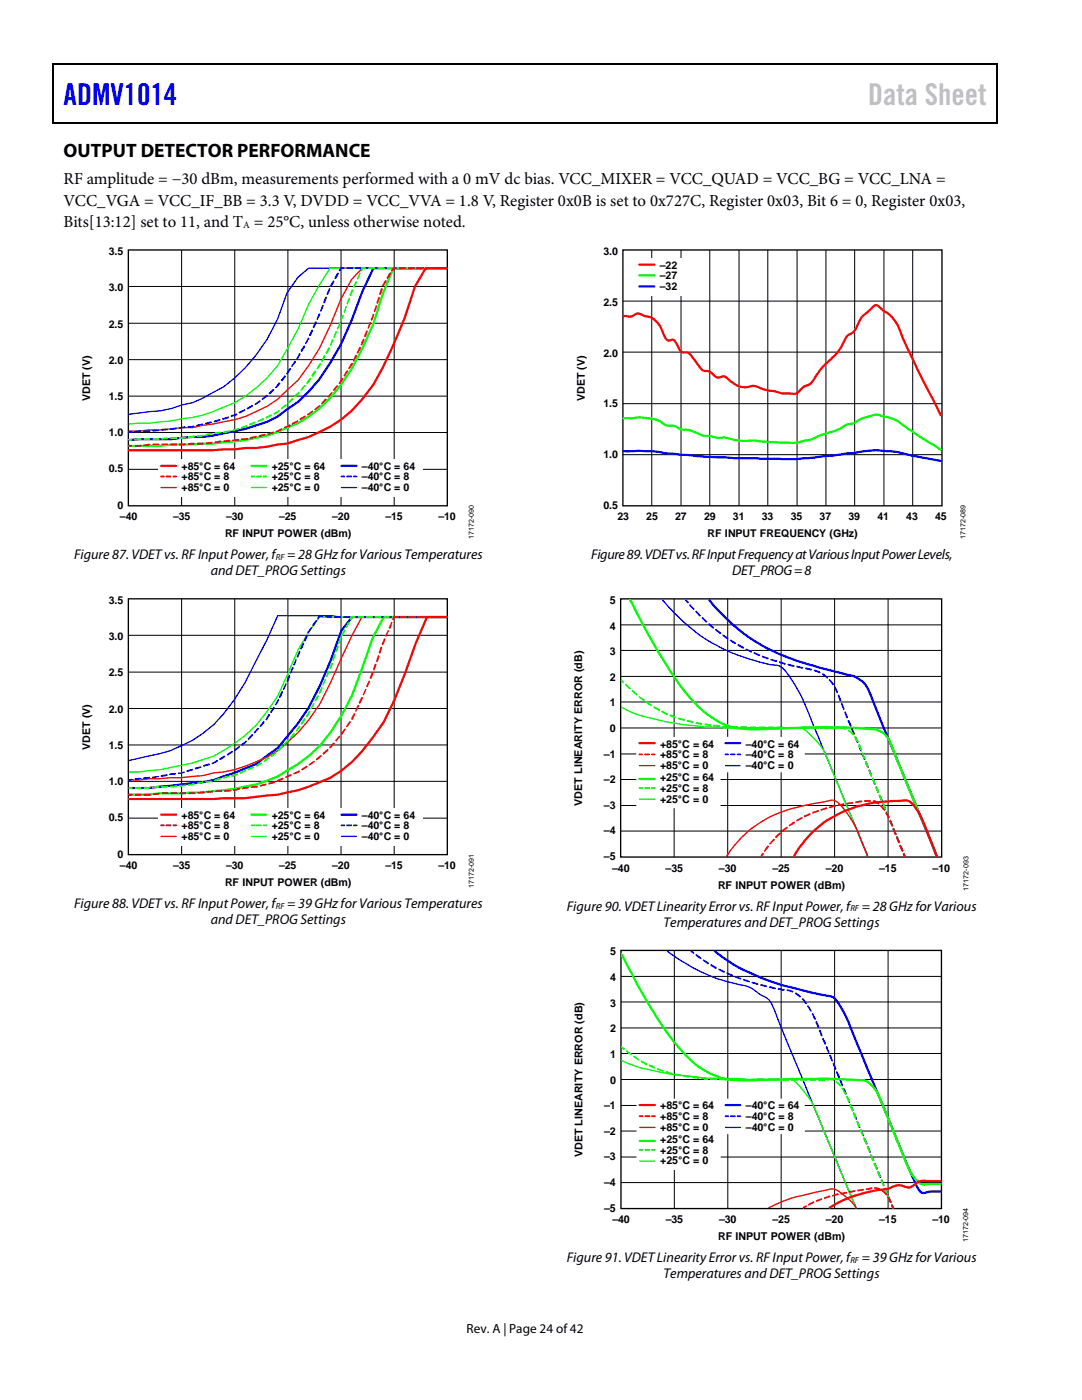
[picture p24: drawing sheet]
<svg xmlns="http://www.w3.org/2000/svg" width="216mm" height="279mm" viewBox="0 0 216 279" stroke-linecap="round" stroke-linejoin="round" font-family="sans-serif">
<defs><g id="words">
<text font-size="6" fill="#00f" x="12.7" y="21">ADMV1014</text>
<text font-size="6" fill="#c0c0c0" x="173.2" y="21">Data Sheet</text>
<text font-size="3.9" x="12.7" y="31.3">OUTPUT DETECTOR PERFORMANCE</text>
<g font-size="3.3">
<text x="12.7" y="36.8">RF amplitude = −30 dBm, measurements performed with a 0 mV dc bias. VCC_MIXER = VCC_QUAD = VCC_BG = VCC_LNA =</text>
<text x="12.7" y="41.1">VCC_VGA = VCC_IF_BB = 3.3 V, DVDD = VCC_VVA = 1.8 V, Register 0x0B is set to 0x727C, Register 0x03, Bit 6 = 0, Register 0x03,</text>
<text x="12.7" y="45.3">Bits[13:12] set to 11, and T = 25°C, unless otherwise noted.</text>
</g>
<g font-size="2.8">
<text x="14.8" y="111.6">Figure 87. VDET vs. RF Input Power, f</text>
<text x="57.3" y="111.6">= 28 GHz for Various Temperatures</text>
<text x="118" y="111.6">Figure 89. VDET vs. RF Input Frequency at Various Input Power Levels,</text>
<text x="42.1" y="114.7">and DET_PROG Settings</text>
<text x="146.1" y="114.7">DET_PROG = 8</text>
<text x="14.8" y="181.2">Figure 88. VDET vs. RF Input Power, f</text>
<text x="42.1" y="184.3">and DET_PROG Settings</text>
<text x="57.3" y="181.2">= 39 GHz for Various Temperatures</text>
<text x="113.1" y="181.7">Figure 90. VDET Linearity Error vs. RF Input Power, f = 28 GHz for Various</text>
<text x="132.4" y="184.9">Temperatures and DET_PROG Settings</text>
<text x="113.1" y="251.9">Figure 91. VDET Linearity Error vs. RF Input Power, f = 39 GHz for Various</text>
<text x="132.4" y="255.1">Temperatures and DET_PROG Settings</text>
</g>
<text font-size="2.6" x="93.1" y="266">Rev. A | Page 24 of 42</text>
<g font-size="2.1">
<text x="21.7" y="50.9">3.5</text>
<text x="120.4" y="50.9">3.0</text>
<text x="131.7" y="53.6">–22</text>
<text x="21.7" y="58.1">3.0</text>
<text x="131.7" y="55.8">–27</text>
<text x="131.7" y="57.9">–32</text>
<text x="21.7" y="65.4">2.5</text>
<text x="120.4" y="61">2.5</text>
<text x="120.4" y="71.2">2.0</text>
<text x="21.7" y="72.6">2.0</text>
<text x="18" y="80.1" transform="rotate(-90 18 80.1)">VDET (V)</text>
<text x="21.7" y="79.8">1.5</text>
<text x="116.7" y="80.1" transform="rotate(-90 116.7 80.1)">VDET (V)</text>
<text x="120.4" y="81.3">1.5</text>
<text x="21.7" y="87.1">1.0</text>
<text x="21.7" y="94.3">0.5</text>
<text x="36.2" y="93.8">+85°C = 64</text>
<text x="36.2" y="95.9">+85°C = 8</text>
<text x="54.2" y="93.8">+25°C = 64</text>
<text x="54.2" y="95.9">+25°C = 8</text>
<text x="72.2" y="93.8">–40°C = 64</text>
<text x="72.2" y="95.9">–40°C = 8</text>
<text x="120.4" y="91.4">1.0</text>
<text x="23.5" y="101.5">0</text>
<text x="36.2" y="98">+85°C = 0</text>
<text x="54.2" y="98">+25°C = 0</text>
<text x="72.2" y="98">–40°C = 0</text>
<text x="120.4" y="101.5">0.5</text>
<text x="23.9" y="103.8">–40</text>
<text x="34.5" y="103.8">–35</text>
<text x="44.9" y="107.2">RF INPUT POWER (dBm)</text>
<text x="45.1" y="103.8">–30</text>
<text x="55.7" y="103.8">–25</text>
<text x="66.3" y="103.8">–20</text>
<text x="76.9" y="103.8">–15</text>
<text x="87.5" y="103.8">–10</text>
<text x="123.2" y="103.8">23</text>
<text x="129" y="103.8">25</text>
<text x="134.7" y="103.8">27</text>
<text x="140.5" y="103.8">29</text>
<text x="141.2" y="107.2">RF INPUT FREQUENCY (GHz)</text>
<text x="146.3" y="103.8">31</text>
<text x="152" y="103.8">33</text>
<text x="157.8" y="103.8">35</text>
<text x="163.5" y="103.8">37</text>
<text x="169.3" y="103.8">39</text>
<text x="175.1" y="103.8">41</text>
<text x="180.8" y="103.8">43</text>
<text x="186.6" y="103.8">45</text>
<text x="21.7" y="120.5">3.5</text>
<text x="121.7" y="120.5">5</text>
<text x="121.7" y="125.7">4</text>
<text x="21.7" y="127.8">3.0</text>
<text x="121.7" y="130.8">3</text>
<text x="21.7" y="135">2.5</text>
<text x="121.7" y="135.9">2</text>
<text x="21.7" y="142.2">2.0</text>
<text x="121.7" y="141">1</text>
<text x="18" y="149.7" transform="rotate(-90 18 149.7)">VDET (V)</text>
<text x="21.7" y="149.5">1.5</text>
<text x="121.7" y="146.1">0</text>
<text x="131.7" y="149.2">+85°C = 64</text>
<text x="148.8" y="149.2">–40°C = 64</text>
<text x="120.5" y="151.2">–1</text>
<text x="131.7" y="151.3">+85°C = 8</text>
<text x="131.7" y="153.5">+85°C = 0</text>
<text x="131.7" y="155.9">+25°C = 64</text>
<text x="148.8" y="151.3">–40°C = 8</text>
<text x="148.8" y="153.5">–40°C = 0</text>
<text x="21.7" y="156.7">1.0</text>
<text x="116.2" y="160.8" transform="rotate(-90 116.2 160.8)">VDET LINEARITY ERROR (dB)</text>
<text x="120.5" y="161.4">–3</text>
<text x="120.5" y="156.3">–2</text>
<text x="131.7" y="158.1">+25°C = 8</text>
<text x="131.7" y="160.2">+25°C = 0</text>
<text x="21.7" y="163.9">0.5</text>
<text x="36.2" y="163.4">+85°C = 64</text>
<text x="36.2" y="165.5">+85°C = 8</text>
<text x="36.2" y="167.6">+85°C = 0</text>
<text x="54.2" y="163.4">+25°C = 64</text>
<text x="54.2" y="165.5">+25°C = 8</text>
<text x="54.2" y="167.6">+25°C = 0</text>
<text x="72.2" y="163.4">–40°C = 64</text>
<text x="72.2" y="165.5">–40°C = 8</text>
<text x="72.2" y="167.6">–40°C = 0</text>
<text x="120.5" y="166.5">–4</text>
<text x="23.5" y="171.2">0</text>
<text x="23.9" y="173.4">–40</text>
<text x="34.5" y="173.4">–35</text>
<text x="45.1" y="173.4">–30</text>
<text x="55.7" y="173.4">–25</text>
<text x="66.3" y="173.4">–20</text>
<text x="76.9" y="173.4">–15</text>
<text x="87.5" y="173.4">–10</text>
<text x="120.5" y="171.6">–5</text>
<text x="122.2" y="174">–40</text>
<text x="132.8" y="174">–35</text>
<text x="143.5" y="174">–30</text>
<text x="154.1" y="174">–25</text>
<text x="164.8" y="174">–20</text>
<text x="175.4" y="174">–15</text>
<text x="186.1" y="174">–10</text>
<text x="44.9" y="176.8">RF INPUT POWER (dBm)</text>
<text x="143.3" y="177.3">RF INPUT POWER (dBm)</text>
<text x="121.8" y="190.7">5</text>
<text x="121.8" y="195.8">4</text>
<text x="121.8" y="200.9">3</text>
<text x="121.8" y="206">2</text>
<text x="121.8" y="211.1">1</text>
<text x="120.6" y="221.4">–1</text>
<text x="121.8" y="216.2">0</text>
<text x="131.7" y="221.4">+85°C = 64</text>
<text x="148.8" y="221.4">–40°C = 64</text>
<text x="120.6" y="226.5">–2</text>
<text x="131.7" y="223.5">+85°C = 8</text>
<text x="131.7" y="225.7">+85°C = 0</text>
<text x="148.8" y="223.5">–40°C = 8</text>
<text x="148.8" y="225.7">–40°C = 0</text>
<text x="116.2" y="231" transform="rotate(-90 116.2 231)">VDET LINEARITY ERROR (dB)</text>
<text x="120.6" y="231.6">–3</text>
<text x="131.7" y="228.1">+25°C = 64</text>
<text x="131.7" y="230.3">+25°C = 8</text>
<text x="131.7" y="232.4">+25°C = 0</text>
<text x="120.6" y="236.7">–4</text>
<text x="120.6" y="241.8">–5</text>
<text x="122.2" y="244.1">–40</text>
<text x="132.8" y="244.1">–35</text>
<text x="143.5" y="244.1">–30</text>
<text x="154.1" y="244.1">–25</text>
<text x="164.8" y="244.1">–20</text>
<text x="175.4" y="244.1">–15</text>
<text x="186.1" y="244.1">–10</text>
<text x="143.3" y="247.5">RF INPUT POWER (dBm)</text>
</g>
<text font-size="1.9" x="48.5" y="45.5">A</text>
<g font-size="1.8">
<text x="55" y="111.7">RF</text>
<text x="55" y="181.4">RF</text>
<text x="169.7" y="181.9">RF</text>
<text x="169.7" y="252.1">RF</text>
</g>
<g font-size="1.4">
<text x="94.6" y="107.6" transform="rotate(-90 94.6 107.6)">17172-090</text>
<text x="192.7" y="107.6" transform="rotate(-90 192.7 107.6)">17172-089</text>
<text x="94.6" y="177.2" transform="rotate(-90 94.6 177.2)">17172-091</text>
<text x="193.2" y="177.8" transform="rotate(-90 193.2 177.8)">17172-093</text>
<text x="193.2" y="247.9" transform="rotate(-90 193.2 247.9)">17172-094</text>
</g>
</g></defs>
<path d="M10.5 12.7h.3v1h-.3zM198.8 12.7h.2v1h-.2zM198.8 12.7h.2v.3h-.2zM198.8 24.4h.2v.3h-.2z" fill="#000"/>
<path d="M10.5 12.8h188.3M10.7 13.7v11M198.9 13.7v11M10.5 24.5h188.3" fill="none" stroke="#000" stroke-width=".25"/>
<path d="M25.6 49.9h63.7v51h-63.7z" fill="none" stroke="#000" stroke-width=".27"/>
<path d="M25.6 57.2h63.7M36.2 49.9v51M46.8 49.9v51M57.4 49.9v51M68.1 49.9v51M78.7 49.9v51M25.6 64.5h63.7M25.6 71.8h63.7M25.6 79.1h63.7M25.6 86.3h63.7M25.6 93.7h63.7" fill="none" stroke="#000" stroke-width=".2"/>
<path d="M31.5 91.6h52.9v7.5h-52.9z" fill="#fff"/>
<path d="M32.2 93h3" fill="none" stroke="#f00" stroke-width=".44"/>
<path d="M32.2 97.3h3" fill="none" stroke="#f00" stroke-width=".27"/>
<path d="M50.2 93h2.9" fill="none" stroke="#0f0" stroke-width=".44"/>
<path d="M50.2 97.3h2.9" fill="none" stroke="#0f0" stroke-width=".27"/>
<path d="M68.1 93h3" fill="none" stroke="#00f" stroke-width=".44"/>
<path d="M68.1 97.3h3" fill="none" stroke="#00f" stroke-width=".27"/>
<g fill="#f00">
<path d="M34.5 95l.7-.1 .1 .2v.1l-.7 .1-.1-.1z"/>
<path d="M33.1 95l.9-.1 .2 .1v.2h-1.1z"/>
<path d="M32 95l.7-.1 .2 .2-.1 .1-.6 .1-.2-.1z"/>
</g>
<g fill="#0f0">
<path d="M52.5 95l.6-.1 .2 .2-.1 .1-.6 .1-.1-.1z"/>
<path d="M51.1 95l.9-.1 .2 .2-.2 .2h-.8l-.1-.1z"/>
<path d="M50.1 95l.6-.1 .2 .2v.1l-.7 .1-.1-.1z"/>
</g>
<g fill="#00f">
<path d="M70.5 95l.6-.1 .2 .2v.1l-.7 .1-.1-.1z"/>
<path d="M69.1 95l1-.1 .2 .2-.2 .2h-.8l-.2-.1z"/>
<path d="M68 95h.8v.2h-.8z"/>
</g>
<path d="M89.1 53.5h-27.5l-2.1 1.8-2.2 3.2a34.4 34.4 0 0 1-12.7 18.7l-4.2 2.3-2 .9-6.3 1.6-6.4 .7" fill="none" stroke="#00f" stroke-width=".27"/>
<path d="M89.1 53.5h-14.6l-2.2 4.7-2.1 5.7a47 47 0 0 1-8.6 14.3l-2.1 2-4.1 2.9-2.1 1.1a64.8 64.8 0 0 1-12.9 3h-2l-4.2 .5h-6.5l-2 .1" fill="none" stroke="#00f" stroke-width=".44"/>
<path d="M89.1 53.5h-23.3l-2.1 3.4-2.1 3.8-2.1 5-2.2 4a24.6 24.6 0 0 1-10.5 10.7 40.6 40.6 0 0 1-8.4 2.9l-2.1 .3a54.2 54.2 0 0 1-8.6 .9l-2 .1" fill="none" stroke="#0f0" stroke-width=".27"/>
<path d="M89.1 53.5h-10.6l-2.1 5.2a57.3 57.3 0 0 1-8.3 18.1 25.3 25.3 0 0 1-8.6 7.7l-4.1 1.7a45.6 45.6 0 0 1-10.8 2.1l-2.1 .2-8.3 .2-2.1 .3h-6.4" fill="none" stroke="#0f0" stroke-width=".44"/>
<path d="M89.1 53.5h-16.8l-2.1 2.3-2.1 3.8-2.3 5.4-2.1 4.6-2.1 3.3-2.1 3-4.1 3.8a30.7 30.7 0 0 1-8.6 4.1l-8.4 1.5h-2.1l-4.2 .5-6.4 .2" fill="none" stroke="#f00" stroke-width=".27"/>
<g fill="#00f">
<path d="M88.4 53.4h.7l.2 .1-.2 .2h-.5z"/>
<path d="M67.9 53.4h.7l.1 .1-.1 .2h-.5l-.1 .4h-.3l-.1-.2z"/>
<path d="M25.6 86.1h.8v.2l-.7 .1-.2-.1z"/>
<path d="M69.2 53.4l.1 .3h1.1l.1-.2-.1-.1zM70.8 53.4v.1l.2 .2h1l.2-.2-.2-.1zM72.6 53.4l.1 .3h1.1l.2-.2-.2-.1zM74.4 53.4l.1 .3h1.1l.1-.2-.1-.1zM76.1 53.4l.2 .3h1l.2-.2-.2-.1zM77.9 53.4l.1 .3h1.1l.2-.2-.2-.1zM79.7 53.4v.2l.1 .1h1l.2-.2-.2-.1zM81.4 53.4l-.1 .1 .2 .2h1.1l.1-.2-.1-.1zM83.1 53.4l.1 .3h1.1l.2-.2-.2-.1zM84.9 53.4l.1 .3h1.1l.2-.2-.2-.1zM86.7 53.4l.1 .3h1l.2-.2-.2-.1z"/>
<path d="M26.8 86v.1l.2 .2 1-.1 .2-.2-.2-.1zM28.6 85.9v.3h.1h1.2l.1-.2-.1-.1zM30.4 85.8l.2 .3 1-.1 .2-.1-.3-.2zM32.1 85.7l.2 .3 1.2-.2-.1-.3zM33.9 85.5l.2 .3 1.1-.1 .1-.1-.1-.3zM35.7 85.3l.2 .3 1.1-.2-.1-.3zM37.4 85.1v.2l.2 .1 1.2-.2-.2-.3zM39.3 84.7l-.2 .3a1.08 1.08 0 0 0 1.2-.2h.2v-.3zM40.9 84.4l.2 .3 1.2-.4-.2-.2zM42.8 83.9l-.1 .2v.2l1.2-.3 .1-.2-.2-.1zM44.4 83.4v.4h.3l.9-.3 .1-.3-.1-.1zM46.1 82.9v.3l1.2-.3 .1-.3-.3-.1zM47.7 82.1l-.1 .3 .3 .1 1-.5 .1-.2-.3-.1zM49.3 81.3l-.1 .3 .3 .1 .9-.5 .1-.3-.2-.1zM50.8 80.6l.1 .2h.2l.9-.6v-.3h-.3zM52.3 79.5l-.1 .3h.2l1-.7v-.2h-.3zM53.6 78.4v.2l.3 .1 .8-.8v-.3h-.3zM55.6 76.4l-.6 .8v.2h.2l.7-.8v-.2zM56.7 75l-.7 .9 .1 .1h.3l.6-.8v-.2zM57.7 73.6l-.6 1 .1 .1 .2-.1 .7-.9-.1-.2zM58.8 72.1l-.7 .8v.3h.2l.7-.9 .1-.2zM59.6 70.5l-.5 1 .2 .3 .7-1.1-.1-.2zM60.5 69l-.5 .9 .1 .3 .3-.1 .5-.9-.1-.3zM61.4 67.4l-.5 1 .1 .3 .7-1.2zM62.1 65.8l-.4 1 .1 .3 .2-.1 .5-1-.1-.2zM62.8 64.2l-.4 1 .1 .3 .2-.1 .5-1-.1-.2zM63.5 62.7l-.3 .9 .1 .2h.1l.5-1v-.2zM64.3 60.9l-.4 1.1 .1 .2 .2-.1 .4-1zM64.9 59.3l-.4 1 .1 .2 .3-.1 .3-1.1-.1-.1zM65.6 57.6l-.5 1.1 .2 .1 .1 .1 .5-1.1-.1-.3zM66.4 56.1l-.6 .9 .1 .3 .3-.1 .5-.9-.1-.3zM67.2 54.5l-.5 1 .3 .2 .6-1-.1-.3z"/>
</g>
<g fill="#0f0">
<path d="M88.4 53.4h.7l.2 .1-.2 .2h-.5z"/>
<path d="M72.1 53.4h.7l.2 .1-.2 .2h-.3l-.3 .5-.3-.3z"/>
<path d="M25.6 87.7l.8-.1v.3l-.6 .1-.3-.2z"/>
<path d="M73.5 53.4l.1 .3h1.1l.2-.2-.2-.1zM75.4 53.4l-.1 .1 .2 .2h1.1l.2-.2-.2-.1zM77.2 53.4v.1l.1 .2h1.2l.2-.2-.2-.1zM79.1 53.4l.1 .3h1.1l.2-.2-.2-.1zM80.9 53.4l.1 .3h1.2l.2-.2-.2-.1zM82.8 53.4l-.1 .1 .2 .2h1.2l.1-.2-.1-.1zM84.6 53.4l.2 .3h1.1l.2-.2-.2-.1zM86.6 53.4v.2l.1 .1h1.1l.1-.2-.1-.1z"/>
<path d="M26.8 87.6v.1l.2 .2 1.1-.1 .2-.1-.2-.2zM28.7 87.5l-.1 .2 .2 .1h1.1l.1-.1-.1-.2zM30.4 87.5l.2 .3h1l.2-.1-.2-.2zM32.2 87.4v.2l.1 .1h1.1l.2-.2-.2-.2zM34 87.3l.1 .3h1.1l.1-.2-.1-.2zM35.8 87.3l-.1 .1 .2 .2 1.1-.1 .1-.2-.2-.2zM37.6 87l-.1 .3 .1 .1 1.3-.2-.2-.3-.3 .1v.2v-.2zM39.3 86.9l.2 .3 1.1-.1 .1-.1-.1-.3zM41.1 86.6l-.1 .2 .3 .1 1-.2 .1-.2v-.1zM42.8 86.3v.2l.1 .1 1.2-.1 .1-.2-.2-.2zM44.6 86.1l-.1 .2 .3 .1 1.1-.2 .1-.2-.1-.1zM46.4 85.8v.2h.2l.9-.2 .2-.3-.2-.1zM48.2 85.2l-.1 .2 .2 .1 1-.3 .1-.2-.3-.2zM49.8 84.5v.3l.1 .1 1.1-.5-.1-.2zM51.4 84l.1 .2h.1l1-.4 .1-.2-.3-.1zM53 83.3l.1 .2h.2l.9-.5 .1-.2-.3-.1zM54.7 82.3l-.1 .3 .3 .1 .9-.7-.2-.2-.3 .3zM56.1 81.3l-.1 .2 .2 .2 1-.7v-.3h-.3zM57.4 80.2v.3h.3l.8-.7v-.3h-.3zM58.8 79v.2h.2l.8-.8-.3-.1zM60.6 76.9l-.6 .8v.3a1.04 1.04 0 0 0 .8-.8l.1-.4zM61.8 75.5l-.7 1 .2 .1 .5-.4 .3-.6zM62.7 74l-.6 .9 .3 .3 .7-.9-.1-.3zM63.7 72.6l-.6 1 .1 .1 .3-.1 .6-.9-.1-.2zM64.6 71l-.5 1 .2 .2 .7-1-.1-.3zM65.5 69.4l-.5 1v.2l.3-.1 .5-.9-.1-.2zM66.2 67.8l-.4 1.1 .3 .2 .5-1.3-.1-.1zM66.9 66.2l-.4 1 .1 .2h.2l.5-1.2-.3-.1zM67.7 64.4l-.5 1.1 .2 .3 .6-1.1-.1-.3zM68.4 62.8l-.4 1.1 .1 .2 .1-.1 .4-1-.1-.3zM69 61.1l-.4 1.1 .1 .2 .2-.1 .3-1-.1-.2zM69.6 59.4l-.5 1.1 .2 .3 .5-1.2-.1-.2zM70.3 57.8l-.6 1 .2 .3 .6-1.1zM70.9 56.2l-.5 1 .1 .2 .3-.1 .4-.9-.1-.3zM71.7 54.5l-.5 1.1 .1 .2h.1l.5-1.1 .1-.1z"/>
</g>
<g fill="#f00">
<path d="M88.4 53.4h.7l.2 .1-.2 .2h-.5z"/>
<path d="M78.4 53.4h.6l.2 .1-.2 .2h-.3l-.3 .4h-.3v-.1z"/>
<path d="M25.6 88.8h.6h.2v.3l-.7 .1-.2-.2z"/>
<path d="M79.6 53.4l.1 .3h1.1l.2-.2-.2-.1zM81.4 53.4l-.1 .1 .2 .2h1.1l.1-.2-.1-.1zM83.1 53.4l.1 .3h1.1l.2-.2-.2-.1zM84.9 53.4l.1 .3h1.1l.2-.2-.2-.1zM86.7 53.4l.1 .3h1l.2-.2-.2-.1z"/>
<path d="M26.9 88.8v.3l.1 .1h1.1l.2-.3-.2-.1zM28.6 88.8l.2 .3 1.1-.2 .1-.2-.2-.2zM30.4 88.6l.2 .3h1l.2-.2-.2-.2zM32.2 88.6v.1l.1 .2h1.1l.2-.2-.2-.2zM34 88.6l.1 .3h1.1l.1-.2-.1-.2zM35.8 88.6l-.1 .1 .2 .2h1l.2-.3zM37.5 88.5l.1 .3 1.1-.1 .2-.2-.2-.2zM39.3 88.4l.1 .3h1.1l.1-.1v-.2zM41.1 88.3l.1 .3 1-.1 .2-.2v-.1zM42.8 88.1l.1 .3 1.1-.1 .2-.2-.2-.2zM44.6 88l.1 .3 1.1-.2 .2-.2-.2-.2zM46.4 87.8v.2l.2 .1 1-.2 .1-.2-.2-.1zM48.3 87.5l-.2 .3 1.3-.1 .1-.2zM49.9 87.3v.2l.2 .1 1-.2 .1-.3v-.1zM51.6 86.9l.2 .3 1.1-.3 .1-.1-.3-.2zM53.4 86.5v.3h.2l1-.3 .1-.3-.3-.1zM55 86l.1 .3 .4-.1 .9-.5-.3-.2zM56.7 85.2l-.1 .2 .3 .1 1-.4 .1-.3-.3-.1zM58.3 84.4l-.1 .2 .3 .1 1-.6-.1-.2zM59.8 83.5v.3h.3l.9-.6-.2-.2zM61.3 82.6v.3h.3l.8-.7 .1-.2h-.3zM62.8 81.5l-.1 .3 .2 .1 1-.7v-.3h-.3zM64.9 79.6l-.7 .8-.1 .1 .2 .2 .8-.9v-.2zM66 78.3l-.7 .8 .2 .3 .5-.4 .4-.6-.1-.1zM67.2 76.9l-.7 .8 .1 .4 .8-1v-.2zM68.3 75.4l-.8 1.1 .2 .1a1.17 1.17 0 0 0 .7-1.2zM69.1 74l-.5 .9 .1 .2 .8-.9-.1-.3zM70.1 72.5l-.6 1 .1 .1h.2l.6-.9v-.3zM70.9 70.9l-.5 1.1v.1h.3l.5-1-.1-.3zM71.7 69.3l-.5 1.1v.1h.3l.5-1-.1-.3zM72.4 67.7l-.4 1.2h.3l.4-1.1-.1-.2zM73.1 65.9l-.5 1.1 .1 .3 .3-.1 .4-1v-.1zM73.8 64.3l-.4 1.1v.2h.2l.5-1.1-.1-.3zM74.3 62.7l-.3 1 .1 .3 .2-.2 .4-1.1zM75 60.9l-.4 1.1 .1 .3 .3-.2 .2-.9-.1-.3zM75.5 59.3l-.4 1 .1 .3 .3-.2 .3-.9-.2-.3zM76 57.6l-.4 1.1 .4 .2 .4-1.1-.1-.3zM76.8 56l-.5 .9 .1 .3h.1l.7-1-.1-.3zM77.7 54.5l-.5 .9v.2h.3l.5-.9v-.3z"/>
</g>
<path d="M89.1 53.5h-4.2l-2.1 3.7a94.4 94.4 0 0 1-8.3 19.6 24.9 24.9 0 0 1-15 11l-2.2 .7-1.9 .2-2.1 .5-2.2 .2h-2.1l-2.2 .3-4.3 .2h-16.8" fill="none" stroke="#f00" stroke-width=".44"/>
<path d="M25.6 119.5h63.7v51.1h-63.7z" fill="none" stroke="#000" stroke-width=".27"/>
<path d="M36.2 119.5v51.1M46.8 119.5v51.1M57.4 119.5v51.1M68.1 119.5v51.1M78.7 119.5v51.1M25.6 126.8h63.7M25.6 134.1h63.7M25.6 141.4h63.7M25.6 148.7h63.7M25.6 155.9h63.7M25.6 163.3h63.7" fill="none" stroke="#000" stroke-width=".2"/>
<path d="M31.5 161.2h52.9v7.5h-52.9z" fill="#fff"/>
<path d="M32.2 162.6h3" fill="none" stroke="#f00" stroke-width=".44"/>
<path d="M32.2 166.9h3" fill="none" stroke="#f00" stroke-width=".27"/>
<path d="M50.2 162.6h2.9" fill="none" stroke="#0f0" stroke-width=".44"/>
<path d="M50.2 166.9h2.9" fill="none" stroke="#0f0" stroke-width=".27"/>
<path d="M68.1 162.6h3" fill="none" stroke="#00f" stroke-width=".44"/>
<path d="M68.1 166.9h3" fill="none" stroke="#00f" stroke-width=".27"/>
<g fill="#f00">
<path d="M34.5 164.6l.7-.1 .1 .2v.2h-.7h-.1z"/>
<path d="M33.1 164.6l.9-.1 .2 .1v.3h-1.1z"/>
<path d="M32 164.6l.7-.1 .2 .2-.1 .2h-.6h-.2z"/>
</g>
<g fill="#0f0">
<path d="M52.5 164.6l.6-.1 .2 .2-.1 .2h-.6h-.1z"/>
<path d="M51.1 164.6l.9-.1 .2 .2-.2 .2h-.8h-.1z"/>
<path d="M50.1 164.6l.6-.1 .2 .2v.2h-.7h-.1z"/>
</g>
<g fill="#00f">
<path d="M70.5 164.6l.6-.1 .2 .2v.2h-.7h-.1z"/>
<path d="M69.1 164.6l1-.1 .2 .2-.2 .2h-.8h-.2z"/>
<path d="M68 164.6h.8v.3h-.8z"/>
</g>
<path d="M89.1 123.1h-21l-2.2-.2h-10.5l-2.2 4.9-2.1 4.1a42.5 42.5 0 0 1-8.4 12.7 24.7 24.7 0 0 1-10.9 5.8l-6 1.4" fill="none" stroke="#00f" stroke-width=".27"/>
<path d="M89.1 123.1h-18.8l-2.2 2.7-2.2 6.1-2.1 5a47.1 47.1 0 0 1-8.4 12.4l-4.3 3.2-4.3 1.7-4.1 1.5-2.2 .4-10.8 1.2h-3.9" fill="none" stroke="#00f" stroke-width=".44"/>
<path d="M89.1 123.1h-25.3l-2.2 3-2.1 3.6-4.1 9.2-2.2 3.2a27.9 27.9 0 0 1-10.5 8.8 58.1 58.1 0 0 1-13 2.9l-2 .3h-1.9" fill="none" stroke="#0f0" stroke-width=".27"/>
<path d="M89.1 123.1h-12.6l-2.2 4.3-2.1 6.1a42.1 42.1 0 0 1-8.4 15.3l-2.2 2.1-2.1 1.6-2.2 1.3a21.6 21.6 0 0 1-8.4 3.2l-2.1 .4-6.3 .8-8.7 .1-2.1 .3h-3.9" fill="none" stroke="#0f0" stroke-width=".44"/>
<path d="M89.1 123.1h-16.9l-1.9 3.7-4.4 9.5a33.1 33.1 0 0 1-10.5 13.5 28.9 28.9 0 0 1-12.7 4.4l-2.2 .6-4.4 .4-10.3 .5" fill="none" stroke="#f00" stroke-width=".27"/>
<g fill="#00f">
<path d="M88.4 123h.7l.2 .1-.2 .2h-.5z"/>
<path d="M63.7 122.7l.6 .1 .2 .2-.3 .1h-.3l-.5 .4-.1-.1z"/>
<path d="M25.7 155.5l.6-.1 .2 .2-.2 .2-.5 .1-.2-.2z"/>
<path d="M64.9 122.9l.1 .3 1.1 .1 .2-.2-.2-.1zM66.7 123l-.1 .1 .2 .2h1.2l.1-.2-.1-.1zM68.5 123l.2 .3h1l.2-.2-.2-.1zM70.3 123v.1l.1 .2h1.1l.2-.2-.2-.1zM72.1 123v.3h.2h1.1l.1-.2-.1-.1zM73.9 123l.2 .3h1l.2-.2-.2-.1zM75.8 123v.3h.1h1.1l.2-.2-.2-.1zM77.6 123l.1 .3h1l.2-.2-.2-.1zM79.3 123v.1l.2 .2h1.1l.2-.2-.2-.1zM81.2 123l.1 .3h1.1l.2-.2-.2-.1zM83 123l.1 .3h1.1l.2-.2-.2-.1zM84.8 123v.1l.1 .2h1.1l.2-.2-.2-.1zM86.6 123l.1 .3h1.1l.2-.2-.2-.1z"/>
<path d="M26.9 155.4l.1 .3 1.1-.1 .2-.2-.3-.2zM28.6 155.2l-.1 .1 .3 .2 .9-.1v-.2l.1 .2 .2-.3-.1-.1zM30.4 155l.1 .3 1-.2 .2-.1v-.1zM32.2 154.7l-.1 .3h.2l1.1-.2-.2-.3zM33.8 154.4v.2l.2 .1 1-.1 .2-.2-.2-.2zM35.5 154.2l.2 .3 1.2-.3-.1-.2zM37.3 153.7l-.1 .3 .2 .1 1-.3 .1-.3h-.2zM39 153.2l-.1 .4 1.2-.3 .1-.3-.2-.1zM40.6 152.7v.3l1.2-.3 .1-.2-.3-.1zM42.2 152.3l.1 .2 .5-.1 .6-.4 .1-.2-.3-.1zM43.8 151.3v.3l.2 .1 .9-.5 .1-.3-.3-.1zM45.3 150.4v.3l.2 .1 .9-.6 .1-.3a1.09 1.09 0 0 0-1.1 .5zM46.8 149.6v.1l.2 .1 .8-.6 .1-.3h-.3zM48.2 148.5l-.1 .1 .2 .2 .7-.5 .3-.3-.2-.2zM50.2 146.5l-.8 1 .2 .2 .9-.9v-.3zM51.4 145.3l-.8 .8 .1 .3 .9-.8v-.3zM52.5 144l-.6 .8v.2h.2l.7-.9-.2-.2zM53.6 142.6l-.6 1 .2 .2 .7-1.1zM54.5 141.1l-.6 .9 .1 .3 .3-.1 .5-.9-.1-.2zM55.5 139.5l-.6 1 .1 .3 .7-1-.1-.3zM56.1 138l-.4 1 .1 .3 .2-.1 .5-1-.1-.3zM57 136.4l-.5 1 .1 .3 .6-1.1zM57.7 134.8l-.5 1 .1 .3 .2-.1 .4-1-.1-.3zM58.2 133.2l-.3 1 .1 .2h.1l.5-1.1-.1-.1zM59 131.5l-.5 1.1 .1 .2 .3-.1 .3-1v-.1zM59.7 129.9l-.5 1 .1 .3 .3-.1 .3-.9-.1-.3zM60.4 128.4l-.5 .9 .1 .3 .3-.1 .4-1-.1-.2zM61.1 126.8l-.5 1 .1 .2 .3-.1 .4-.9-.1-.3zM62 125.3l-.7 .9 .1 .2 .3-.1 .6-1-.1-.1zM62.9 123.8l-.6 .9 .2 .3 .7-1.1v-.1z"/>
</g>
<g fill="#0f0">
<path d="M88.4 123h.7l.2 .1-.2 .2h-.5z"/>
<path d="M70.1 123.1l.7-.1 .2 .1-.2 .2h-.4l-.2 .4-.3 .1-.1-.3z"/>
<path d="M25.7 157.1h.6l.2 .2-.2 .1h-.5l-.2-.1z"/>
<path d="M71.4 123l.1 .3h1l.1-.2-.1-.1zM73.1 123l.1 .3h1l.2-.2-.2-.1zM74.7 123v.1l.2 .2h1l.2-.2-.2-.1zM76.5 123l.1 .3h1l.2-.2-.2-.1zM78.2 123l.1 .3h1.1l.1-.2-.1-.1zM79.9 123l-.1 .1 .2 .2h1l.2-.2-.2-.1zM81.6 123v.3h.1h1l.2-.2-.2-.1zM83.3 123l-.1 .1 .2 .2h1l.2-.2-.2-.1zM85 123l.1 .3h1.1l.1-.2-.1-.1zM86.7 123l.1 .3h1l.2-.2-.2-.1z"/>
<path d="M26.9 157.1l.1 .3h1.1l.2-.1-.2-.2zM28.7 157.1l-.1 .2 .2 .1h.9l.3-.2-.1-.2zM30.4 157l.2 .4 1-.2 .2-.2-.2-.2zM32.2 156.9v.1l.1 .2h1.1l.2-.2-.2-.2zM34 156.9l.1 .3 1.1-.1 .1-.3zM35.8 156.7v.2l.3 .1 .8-.1 .2-.3zM37.5 156.5l.1 .3 .8-.1 .5-.2-.3-.2zM39.3 156.3v.2l1.3-.3-.2-.3zM41 155.9l.2 .3 1.2-.1-.3-.3zM42.9 155.6l-.2 .3 .1 .1 1.3-.6-.3-.2zM44.4 155.1v.1l.2 .2-.1-.2 .1 .2 1.2-.3v-.1l-.2-.2zM46.1 154.7l.2 .3h.5l.6-.3 .1-.3-.2-.1zM47.8 154.2l.2 .2 1-.4 .1-.3-.2-.1zM49.5 153.4l-.1 .2 .3 .1 1-.5v-.2zM51.2 152.7l-.1 .2 .3 .1 .9-.7-.3-.2zM52.6 151.9l.1 .2 .2-.1 .9-.7-.3-.1zM54.1 150.7l-.1 .3 .3 .1 .9-.8-.2-.2zM55.4 149.6l.2 .4 .9-.9v-.3zM57.4 147.6l-.8 .8v.3l1-.8v-.3zM58.6 146.3l-.7 .8v.2h.2l.8-.8-.2-.3zM59.6 144.9l-.6 1 .2 .1a1.57 1.57 0 0 0 .7-1.1zM60.6 143.4l-.6 .9 .1 .3 .3-.1 .6-.9-.1-.3zM61.6 141.9l-.5 .9v.3h.2l.7-1-.1-.3zM62.5 140.3l-.5 1v.3l.7-1.1 .1-.1zM63.3 138.8l-.6 1 .1 .2 .3-.1 .5-.9-.1-.3zM64.1 137.1l-.5 1.1 .1 .3 .3-.2 .3-.9 .1-.2zM64.8 135.5l-.5 1.1 .1 .2h.1l.5-1.1v-.2zM65.5 133.9l-.5 1 .1 .3 .2-.1 .4-1 .1-.1zM66.2 132.2l-.5 1 .1 .3 .3-.1 .4-.9-.2-.3zM66.6 130.7l-.3 1 .2 .2 .5-1.1-.1-.3zM67.3 128.9l-.4 1.1 .1 .2a1.09 1.09 0 0 0 .6-1v-.3zM67.8 127.3l-.4 1 .2 .2 .5-1.1v-.3zM68.7 125.6l-.6 1.1v.2l.3-.1 .5-1 .1-.1zM69.5 124.1l-.5 1.2 .3-.1 .5-.9-.1-.3z"/>
</g>
<g fill="#f00">
<path d="M88.4 123h.7l.2 .1-.2 .2h-.5z"/>
<path d="M78.5 123.1l.7-.1 .2 .1-.2 .2h-.5l-.2 .5-.2-.1z"/>
<path d="M25.7 158.5l.6-.1 .2 .2-.2 .2h-.5l-.2-.2z"/>
<path d="M79.8 123l-.1 .1 .2 .2h1.1l.1-.2-.1-.1zM81.5 123v.3h.2h.9l.2-.2-.2-.1zM83.2 123v.1l.2 .2h1l.2-.2-.2-.1zM85 123l.1 .3h1l.2-.2-.2-.1zM86.7 123l.1 .3h1l.2-.2-.2-.1z"/>
<path d="M26.9 158.5l.1 .3h1.1l.2-.2-.2-.2zM28.7 158.5l-.1 .1 .2 .2 1.3-.1-.1-.3zM30.4 158.4v.1l.2 .2 1.1-.1 .2-.3-.1-.1zM32.3 158.2l.1 .3h1.1l.2-.2-.2-.1zM34.1 158.2l.1 .3h1.1l.1-.2-.1-.1zM35.8 158.2l.2 .3h1l.2-.2-.2-.1zM37.6 158.2l-.1 .1 .2 .2 1.3-.1-.2-.2zM39.4 158.1l.2 .3 1-.1 .2-.2-.3-.1zM41.2 157.9l.2 .3h1l.2-.3-.1-.1zM43 157.8l.1 .3h1.1l.2-.2-.2-.2zM44.8 157.8l-.1 .1 .2 .2 1.1-.1 .1-.3-.1-.1zM46.5 157.6v.2l.3 .1 1-.3 .1-.2-.2-.1zM48.3 157.2l.1 .3 1.1-.1 .2-.2-.2-.2zM50.1 157l.1 .3 1.2-.1v-.3v-.1zM51.8 156.7l.2 .3 1-.3 .2-.2-.2-.1zM53.6 156.2v.3h.1l1.1-.2 .1-.2-.1-.2zM55.3 155.7l-.1 .2 .3 .1 1-.4 .1-.3-.3-.1zM56.9 155l.1 .2 .4-.1 .7-.2v-.3l-.1-.1zM58.5 154.3l.1 .2 1-.3 .2-.4zM60.1 153.5l.1 .2h.2l.8-.5 .1-.3-.2-.1zM61.7 152.5l-.1 .2h.3l.9-.7-.1-.2zM63.1 151.4v.3h.3l.8-.8-.3-.2zM64.4 150.3v.2h.3l.9-.8-.2-.2zM66.5 148.2l-.8 .8v.3h.3l.8-.9-.2-.2zM67.6 146.9l-.7 .8 .1 .3h.2l.7-1zM68.7 145.5l-.6 .9v.2l.3-.1 .6-1-.1-.1zM69.7 144l-.6 .9v.2l.3-.1 .6-.9v-.1zM70.5 142.5l-.4 .8 .2 .4 .6-1.1-.1-.2zM71.3 140.8l-.4 1 .1 .2a1.17 1.17 0 0 0 .6-.9v-.4zM72.2 139.1l-.6 1.1 .1 .2 .2-.1 .5-.9v-.2zM72.9 137.5l-.5 1.1 .1 .1 .1 .1 .5-1.1v-.1zM73.6 135.8l-.5 1.1 .1 .2h.2l.4-1v-.2zM74.1 134.3l-.3 1 .2 .2 .5-1.2-.1-.2zM74.8 132.5l-.4 1.1 .3 .2 .4-1.1-.1-.2zM75.4 130.8l-.4 1.1 .1 .2 .3-.1 .3-1zM75.9 129.2l-.3 1 .3 .2 .4-1.3zM76.7 127.4l-.1 .1a1.35 1.35 0 0 0-.3 1.2l.2-.1 .4-.9v-.2zM77.4 125.7l-.5 1.2 .1 .1 .1 .1 .5-1.1-.1-.3zM78.1 124.1l-.5 1.1 .1 .3 .3-.1 .3-1.1v-.1z"/>
</g>
<path d="M89.1 123.1h-3.9l-2.2 5.2-2.1 5.9-2.2 5.6-2.2 4.3a36 36 0 0 1-8.4 9.7l-2.2 1.4a32.9 32.9 0 0 1-12.7 3.6l-4.3 .5h-4.4l-1.8 .2h-16.9" fill="none" stroke="#f00" stroke-width=".44"/>
<path d="M124.3 49.9h63.7v51h-63.7z" fill="none" stroke="#000" stroke-width=".27"/>
<g fill="none" stroke="#000" stroke-width=".2">
<path d="M130 49.9v51M135.9 49.9v51M141.6 49.9v51M147.5 49.9v51M153.2 49.9v51M159 49.9v51M164.8 49.9v51M170.5 49.9v51M176.4 49.9v51M182.1 49.9v51M124.3 60.1h63.7M124.3 70.3h63.7"/>
<path d="M124.3 80.6h63.7M124.3 90.7h63.7"/>
</g>
<path d="M127 51.5h9.6v7.4h-9.6z" fill="#fff"/>
<path d="M127.6 52.8h3M124.4 63.1h.7a1.69 1.69 0 0 0 1.8-.4 2.11 2.11 0 0 1 1.8 .4 4.2 4.2 0 0 1 3.6 3.4 2.46 2.46 0 0 0 1 1.5h.3a.85 .85 0 0 1 1.4 .5l.2 .5a1.64 1.64 0 0 0 1.3 1.3 1.61 1.61 0 0 1 1.7 1.1l1.2 1.5a1.67 1.67 0 0 0 1.9 1.2l.9 .6a1.37 1.37 0 0 0 2 .4 3.2 3.2 0 0 1 1.8 1.1 4.1 4.1 0 0 0 4.3 .8l.7 .2a25.7 25.7 0 0 0 5.8 1.3l1 .1a1.6 1.6 0 0 0 2-.9l.6-.5a3.1 3.1 0 0 0 2.3-2l1.7-2.2a13.7 13.7 0 0 0 4.4-5.6l.8-.7a2.62 2.62 0 0 0 1.6-1.9 5 5 0 0 1 2.1-2.7l.6-.6a.97 .97 0 0 1 1.5-.3l.5 .5a8.3 8.3 0 0 1 4.1 5.5l3.4 7.2 4.3 8.5" fill="none" stroke="#f00" stroke-width=".44"/>
<path d="M127.6 57.2h3M124.4 90h2.2a26.6 26.6 0 0 1 6.8 .5l7.5 .7 5.8 .3 12.3 .1 11.1-1.2a25.9 25.9 0 0 1 12.6 .7l5 .9" fill="none" stroke="#00f" stroke-width=".44"/>
<path d="M127.6 54.9h3M124.4 83.5h1.1a13.5 13.5 0 0 1 6.1 .5l.7 .5a3.2 3.2 0 0 0 2.2 .5l.7 .3a2.98 2.98 0 0 0 2.2 .5l1.1 .4a5.9 5.9 0 0 0 3.1 .8 5.1 5.1 0 0 0 2.9 .3 15.3 15.3 0 0 0 6.2 .6l4.3 .4a14.9 14.9 0 0 0 9-1.5l1.8-.6a10.5 10.5 0 0 0 3.2-1.5l.7-.1a2.5 2.5 0 0 0 1.8-.9l1.1-.4a6.3 6.3 0 0 1 2.9-.5l1 .4a7.3 7.3 0 0 1 4 1.9l7.2 4.7" fill="none" stroke="#0f0" stroke-width=".44"/>
<path d="M123.8 119.5h64.1v51.5h-64.1z" fill="none" stroke="#000" stroke-width=".27"/>
<g fill="none" stroke="#000" stroke-width=".2">
<path d="M134.5 119.5v51.5M145.2 119.5v51.5M155.9 119.5v51.5M166.5 119.5v51.5M177.2 119.5v51.5M123.8 124.7h64.1M123.8 135h64.1M123.8 129.8h64.1M123.8 145.3h64.1M123.8 140.1h64.1M123.8 150.5h64.1M123.8 155.6h64.1"/>
<path d="M123.8 160.8h64.1M123.8 165.9h64.1"/>
</g>
<path d="M127 147.1h33.6v7h-16.8v7.2h-16.8z" fill="#fff"/>
<path d="M127.6 148.3h3" fill="none" stroke="#f00" stroke-width=".45"/>
<path d="M127.6 152.8h3M145 170.9a23.1 23.1 0 0 1 16-10.3l3.8-.7a2.28 2.28 0 0 1 3.2 1 24.8 24.8 0 0 1 4.7 8.9l.4 1.1" fill="none" stroke="#f00" stroke-width=".27"/>
<path d="M125.7 119.8l5.8 10.5a49.4 49.4 0 0 0 8.7 11.5 14 14 0 0 0 11 3.7l13.2-.4 8.1 .3a6.1 6.1 0 0 1 3.6 .8 8.1 8.1 0 0 1 2.5 4.2l8.3 20.5M127.6 155.5h3" fill="none" stroke="#0f0" stroke-width=".45"/>
<path d="M124 141.2a30.8 30.8 0 0 0 9.2 2.9l3 .5 4.7 .5 8.6 .3 8.9-.1a2.69 2.69 0 0 1 3.2 1.2 12.9 12.9 0 0 1 4.1 6.5l7.4 17.9M127.6 159.5h3" fill="none" stroke="#0f0" stroke-width=".27"/>
<path d="M141.5 119.8a37.9 37.9 0 0 0 21.2 13.2l5.5 1.4a7.6 7.6 0 0 1 3.7 1.4 9 9 0 0 1 2.4 4.3l12.6 30.8M144.8 148.3h2.9" fill="none" stroke="#00f" stroke-width=".45"/>
<path d="M132.2 119.8l.1 .1a35.1 35.1 0 0 0 15.9 11.2 32.9 32.9 0 0 0 7.2 1.8 9.5 9.5 0 0 1 3.2 3.8 76.2 76.2 0 0 1 4.7 10.5l9.8 23.7M144.8 152.8h2.9" fill="none" stroke="#00f" stroke-width=".27"/>
<g fill="#f00">
<path d="M130 150.4h.6l.2 .2-.2 .1h-.5z"/>
<path d="M128.6 150.4h.9l.2 .2-.2 .1h-.8h-.1z"/>
<path d="M127.5 150.4h.6h.2v.3h-.7l-.2-.1z"/>
</g>
<g fill="#0f0">
<path d="M130 157.1h.6l.2 .2-.2 .1h-.5z"/>
<path d="M128.6 157.1h.9l.2 .2-.2 .1h-.8h-.1z"/>
<path d="M127.5 157.1h.6h.2v.3h-.7l-.2-.1z"/>
</g>
<g fill="#00f">
<path d="M147 150.4h.7l.2 .2-.2 .1h-.5z"/>
<path d="M145.7 150.4h.9l.2 .2-.2 .1h-.8z"/>
<path d="M144.6 150.4h.7l.2 .2-.2 .1h-.5l-.2-.1z"/>
<path d="M136.7 119.7h.3l.4 .4v.2h-.3l-.4-.5z"/>
<path d="M180.2 170.2l.2 .1 .2 .2 .1 .5-.1 .1-.5-.6z"/>
<path d="M179.5 168.7l.4 1.1 .2 .2a1.54 1.54 0 0 0-.5-1.4zM178.9 166.9a.62 .62 0 0 0 .2 .8l.3 .6 .1-.5-.3-.8zM178.2 165.2a.57 .57 0 0 0 .1 .8l.3 .6 .3-.1-.4-1.1zM177.5 163.7l-.1 .2 .4 1 .3 .1a.52 .52 0 0 0-.1-.8l-.3-.6zM176.9 161.9l-.1 .3 .3 1 .3 .1a1.31 1.31 0 0 0-.5-1.4zM176.1 160.4l.6 1.2 .1-.1-.4-1.1-.1-.1zM175.4 158.6a.55 .55 0 0 0 .2 .7 .55 .55 0 0 0 .5 .7v-.3l-.4-1zM174.7 157l.4 1.2h.2l.1-.1-.2-.7-.3-.4zM174 155.4l.4 1.1 .2 .1a1.47 1.47 0 0 0-.5-1.3zM173.4 153.6a1.72 1.72 0 0 0 .5 1.3l.1-.1-.3-1.1zM172.6 152.1l.4 1.1 .2 .1 .2-.2-.4-1-.2-.1zM172 150.3a.56 .56 0 0 0 .1 .8 .5 .5 0 0 0 .5 .5l.1-.2-.2-.5a.57 .57 0 0 0-.5-.6zM171.2 148.7l.4 1.1 .3 .2a1.61 1.61 0 0 0-.6-1.3zM170.6 147a1.37 1.37 0 0 0 .6 1.3l.1-.1a1.2 1.2 0 0 0-.7-1.2zM169.9 145.4l.4 1.2 .3-.1-.2-.6a.48 .48 0 0 0-.5-.5zM169.2 143.7l-.1 .2 .5 1 .2 .1a.58 .58 0 0 0-.1-.7 .5 .5 0 0 0-.5-.6zM168.6 142a1.03 1.03 0 0 0 .5 1.3l.1-.2-.4-.9zM167.8 140.4l.6 1.3 .1-.3-.4-1zM167.2 138.7l.3 1.2 .3 .1 .1-.3-.4-1zM166.4 137.1l.6 1.2h.1a.72 .72 0 0 0-.2-1l-.3-.3zM165.4 135.6v.2l.8 1 .2-.2v-.2l-.4-.4a.5 .5 0 0 0-.6-.4zM164.1 134.5v.2l.9 .7h.2l-.1-.3-.8-.7zM162.4 133.8l.1 .2 1 .4 .2-.1a1.24 1.24 0 0 0-1.3-.5zM160.7 133.3v.2l.1 .1 1 .2 .2-.2-.1-.1zM159 132.9l-.1 .2 .6 .2a.52 .52 0 0 0 .8 0l-.2-.2zM157.1 132.6l.2 .2 .6 .2 .5 .1 .1-.2v-.1l-.9-.3h-.4zM155.5 132l-.1 .3 .2 .1 1.1 .2 .1-.2-.1-.1zM153.8 131.5l-.1 .1a.52 .52 0 0 0 .7 .4l.5 .1 .2-.1-.1-.2zM152.1 130.9v.3l1 .4 .3-.2-.1-.2zM150.3 130.3a.53 .53 0 0 0 .7 .4l.4 .3 .3-.2a1.68 1.68 0 0 0-1.4-.5zM148.9 129.4l-.2 .3 1.1 .6 .2-.1v-.3zM147.2 128.7a.58 .58 0 0 0 .5 .5l.5 .3 .2-.3-1-.7zM145.6 127.7v.2l.6 .4a.48 .48 0 0 0 .7 .2l-.1-.3-.4-.3a.48 .48 0 0 0-.8-.2zM144.1 126.7l.1 .2 .4 .4a.5 .5 0 0 0 .8 .2l-.1-.3-1-.6zM142.7 125.6l.1 .3 .8 .6 .1 .1 .2-.2a1.44 1.44 0 0 0-1.2-.8zM141.4 124.4a.49 .49 0 0 0 .4 .7l.4 .3h.2a.51 .51 0 0 0-.4-.6l-.4-.4zM140 123.2a.49 .49 0 0 0 .4 .6l.4 .5 .4-.2-.5-.6a.5 .5 0 0 0-.7-.3zM138.8 121.9a.56 .56 0 0 0 .4 .7l.3 .4h.3v-.1l-.4-.6a.49 .49 0 0 0-.6-.4zM137.5 120.6a.56 .56 0 0 0 .4 .7l.5 .4 .2-.1-.8-.9z"/>
</g>
<g fill="#0f0">
<path d="M123.8 135.7l.2-.1 .4 .3 .1 .3-.2 .1-.5-.5z"/>
<path d="M180.3 170.2l.2 .1 .3 .6-.2 .2-.3-.4z"/>
<path d="M179.5 168.7l.4 1.1 .2 .2a1.35 1.35 0 0 0-.5-1.4zM178.9 166.9a.62 .62 0 0 0 .2 .8l.3 .6 .1-.5-.3-.8zM178.2 165.2a.53 .53 0 0 0 .1 .8l.3 .6 .2-.1-.3-1.2zM177.4 163.7l.5 1.2 .3-.2-.2-.5a.49 .49 0 0 0-.5-.6zM176.7 162l.3 .8a.33 .33 0 0 0 .4 .5l.1-.3-.5-1.1zM176.1 160.2a1.43 1.43 0 0 0 .6 1.4l.1-.1-.4-1.2zM175.4 158.7l.4 1.2 .3-.1-.4-1.1zM174.7 157l.4 1.2h.2l.1-.2-.3-.8-.2-.3zM174.1 155.2l-.2 .3 .5 1h.2a.53 .53 0 0 0-.1-.7l-.2-.5zM173.3 153.7l.4 1.1 .2 .1a1.54 1.54 0 0 0-.5-1.3zM172.6 152l.4 1.2h.2l.1-.2-.3-1-.2-.1zM171.9 150.3l.4 1.1 .3 .1 .1-.2-.5-1zM171.3 148.5v.3l.4 1h.3l-.4-1.2zM170.5 146.9v.3l.5 .9h.3v-.1l-.5-1zM169.2 145.7l.1 .3 .7 .6h.3a.53 .53 0 0 0-.4-.6l-.4-.4zM167.5 145.2l.2 .3 .9 .1 .2-.1v-.2l-.4-.1zM165.7 145.2v.2l.1 .1h1.2l.2-.1-.3-.2zM163.9 145.2v.1l.2 .2h1l.2-.1-.2-.2zM162.1 145.2v.1a.52 .52 0 0 0 .7 .2 .52 .52 0 0 0 .7-.2 .49 .49 0 0 0-.7-.2zM160.4 145.2l-.1 .1a.52 .52 0 0 0 .7 .2 .52 .52 0 0 0 .7-.2 .49 .49 0 0 0-.7-.2zM158.5 145.2v.1a.57 .57 0 0 0 .7 .2 .52 .52 0 0 0 .8-.2 .5 .5 0 0 0-.8-.2zM156.7 145.1v.2a.52 .52 0 0 0 .7 .2 .52 .52 0 0 0 .7-.2 .49 .49 0 0 0-.7-.2zM155 145.1l.1 .3h1l.2-.2-.2-.2zM153.2 145.1v.2l.1 .1h1l.2-.2-.2-.2zM151.4 145.1v.2l.5 .1a.63 .63 0 0 0 .9-.2 .66 .66 0 0 0-.9-.2zM149.5 145v.2a.53 .53 0 0 0 .7 .2 .48 .48 0 0 0 .7-.3zM147.7 145v.1a.53 .53 0 0 0 .7 .2 .53 .53 0 0 0 .7-.2l-.2-.2zM146 145l-.1 .1a.52 .52 0 0 0 .7 .2 .53 .53 0 0 0 .7-.2l-.1-.2zM144.2 144.9v.3l1.2 .1 .1-.2-.1-.2zM142.4 144.6v.4l1.1 .1 .3-.2-.2-.2zM140.6 144.4l-.1 .3 .7 .1a.55 .55 0 0 0 .8-.1l-.5-.2zM138.8 144.1v.3l.1 .1 1.1 .2 .1-.2-.1-.2zM137.1 143.7v.3l1.1 .3 .2-.1a.57 .57 0 0 0-.7-.4zM135.2 143.3a.8 .8 0 0 0 1 .5l.4 .1v-.3v-.1l-1.1-.3zM133.5 142.7l.2 .3 .9 .3 .4-.1-.2-.2-.5-.2-.5-.2zM132 142l.5 .4a.54 .54 0 0 0 .8 .2 .53 .53 0 0 0-.6-.5l-.5-.2zM130.5 141l-.1 .2 .5 .4a.51 .51 0 0 0 .8 .2 .56 .56 0 0 0-.6-.5zM129 140l-.2 .2 1.2 .7 .1-.3zM127.5 138.9v.3l.7 .6h.4v-.2zM126.1 137.8v.2l1 .8v-.1a.5 .5 0 0 0-.4-.6l-.5-.4zM124.7 136.5a1.37 1.37 0 0 0 1.1 1l.1-.1-.5-.5a.55 .55 0 0 0-.7-.4z"/>
</g>
<g fill="#f00">
<path d="M152 170.2h.2a.42 .42 0 0 1 .1 .5 .42 .42 0 0 1-.4 .2h-.1z"/>
<path d="M180.2 170.2l.3 .1 .2 .6-.1 .2a.63 .63 0 0 1-.4-.9z"/>
<path d="M179.5 168.6a.48 .48 0 0 0 .2 .8l.2 .5 .2 .1a1.44 1.44 0 0 0-.6-1.4zM178.9 166.9a.73 .73 0 0 0 .2 .9l.2 .5 .2-.1-.3-1.1zM178.2 165.4l.1 .6a.53 .53 0 0 0 .5 .7l.1-.3-.4-1zM177.5 163.8l.5 1.2 .2-.1-.4-1.1zM176.8 162.1a.44 .44 0 0 0 .1 .6l.5 .6v-.4l-.5-.8zM175.6 160.7v.2l.9 .9 .1-.2-.2-.3zM174.1 159.9l1.2 .6h.1a.96 .96 0 0 0-1.3-.6zM172.4 159.7l.2 .3h1.2l-.1-.3h-.1zM170.6 160l.2 .3 .5-.1a.52 .52 0 0 0 .8-.3l-.6-.1zM168.9 160.3l-.1 .1a.64 .64 0 0 0 .9 0l.5-.1v-.2zM167.3 160.5l-.2 .1 .1 .3 1.3-.3-.2-.3zM165.4 161v.2l.3 .1 1.1-.5-.3-.1zM163.8 161.5l-.1 .1 .3 .2 1.1-.5-.3-.2zM162.2 162l-.1 .4 1.2-.4 .1-.2-.2-.2zM160.5 162.7l-.1 .3a.53 .53 0 0 0 .8-.1l.5-.3-.1-.3h-.1zM159 163.6l-.1 .1 .1 .3 1-.6 .1-.2a.51 .51 0 0 0-.7 .1zM157.5 164.6l-.1 .1 .1 .2 1-.6 .1-.2a.45 .45 0 0 0-.7 .2zM156 165.7v.1l.2 .2 1-.8-.2-.2zM154.7 166.9v.3a.55 .55 0 0 0 .7-.4l.4-.3v-.3h-.3zM154.3 167.5l-.7 .8v.2l.6-.4a.46 .46 0 0 0 .3-.6zM153.1 168.8l-.6 .9v.3a1.73 1.73 0 0 0 .9-1.2z"/>
</g>
<path d="M158.5 170.9a22 22 0 0 1 17.4-10.9l3.9-.2a2.26 2.26 0 0 1 2.8 1.2 37.1 37.1 0 0 1 3.6 7.9l.7 2" fill="none" stroke="#f00" stroke-width=".45"/>
<path d="M123.9 189.7h64v51.5h-64z" fill="none" stroke="#000" stroke-width=".27"/>
<g fill="none" stroke="#000" stroke-width=".2">
<path d="M123.9 194.9h64M123.9 200h64M134.6 189.7v51.5M145.2 189.7v51.5M155.9 189.7v51.5M166.5 189.7v51.5M177.2 189.7v51.5M123.9 205.1h64M123.9 215.4h64M123.9 210.3h64M123.9 220.6h64M123.9 225.7h64"/>
<path d="M123.9 230.9h64M123.9 236h64"/>
</g>
<path d="M127 219.3h33.6v7h-16.8v7.2h-16.8z" fill="#fff"/>
<path d="M127.6 220.5h3.1" fill="none" stroke="#f00" stroke-width=".45"/>
<path d="M127.6 225h3.1M153.4 241a44.4 44.4 0 0 1 12.6-3.7 7.2 7.2 0 0 1 3.7 2.3l1.1 1.5" fill="none" stroke="#f00" stroke-width=".27"/>
<path d="M124.1 190.5l4.7 8.8a47.7 47.7 0 0 0 10.5 13.5 14.4 14.4 0 0 0 10.2 2.8l14.9-.4 6 .3a4.1 4.1 0 0 1 3.6 1.1 17.3 17.3 0 0 1 2.9 5.9l3 7.2a16.6 16.6 0 0 0 3.3 6.2 2.67 2.67 0 0 0 2.5 .4h2M127.6 227.7h3.1" fill="none" stroke="#0f0" stroke-width=".45"/>
<path d="M124.1 211.7a38.4 38.4 0 0 0 10.5 2.7l6.3 .8h6.4l2.2 .2h6.8a2.66 2.66 0 0 1 3.1 1.3l.4 .4a20.1 20.1 0 0 1 4.3 8l6.7 16M127.6 231.7h3.1" fill="none" stroke="#0f0" stroke-width=".27"/>
<path d="M142.6 189.8a39.3 39.3 0 0 0 14.1 7l7.7 1.8a2.98 2.98 0 0 1 3 1.8 77.9 77.9 0 0 1 4.7 10.5l10.6 25.3a3.6 3.6 0 0 0 1.3 1.9h.4l1.3-.3h2M144.8 220.5h2.9" fill="none" stroke="#00f" stroke-width=".45"/>
<path d="M133.2 189.8a35.5 35.5 0 0 0 15.9 7l1.2 .7 1.3 .9a4.3 4.3 0 0 1 2.9 3.2l16.3 39.5M144.8 225h2.9" fill="none" stroke="#00f" stroke-width=".27"/>
<g fill="#f00">
<path d="M130 222.6h.7l.1 .2-.1 .1h-.6z"/>
<path d="M128.6 222.6h1l.2 .2-.2 .1h-.8h-.2z"/>
<path d="M127.5 222.6h.7h.1v.3h-.7l-.2-.1z"/>
</g>
<g fill="#0f0">
<path d="M130 229.4l.7-.1 .1 .2-.1 .2h-.6z"/>
<path d="M128.6 229.4l1-.1 .2 .2-.2 .2h-.8l-.2-.1z"/>
<path d="M127.5 229.4l.7-.1 .1 .1v.2l-.7 .1-.2-.2z"/>
</g>
<g fill="#00f">
<path d="M147.1 222.6h.6l.2 .2-.2 .1h-.5z"/>
<path d="M145.7 222.6h.9l.2 .2-.2 .1h-.8z"/>
<path d="M144.7 222.6h.6l.2 .2-.2 .1h-.5l-.2-.1z"/>
<path d="M137.8 189.8l.3-.1 .5 .6-.2 .1-.6-.4z"/>
<path d="M177.9 240.5h.3l.2 .6-.3 .1z"/>
<path d="M177.3 238.7l-.1 .1 .2 .7a.48 .48 0 0 0 .4 .5l.1-.2zM176.5 237.1l.2 .7a.51 .51 0 0 0 .4 .6 1.43 1.43 0 0 0-.3-1.2l-.1-.2zM175.9 235.4a.53 .53 0 0 0 .1 .7l.3 .6h.2l-.4-1.2zM175.1 233.8l.2 .7a.53 .53 0 0 0 .5 .6l.1-.3-.5-1zM174.4 232.2l.4 1.1 .3 .1 .1-.3-.5-.9-.2-.1zM173.7 230.5l.4 1.1 .1 .1 .3-.1-.6-1.2zM173.1 228.7a.55 .55 0 0 0 .1 .8l.3 .6h.2v-.3l-.3-1zM172.4 227.1l-.1 .2 .2 .5a.52 .52 0 0 0 .5 .6l.1-.3-.4-.9zM171.7 225.5l-.1 .2 .4 1 .3 .1a.56 .56 0 0 0-.1-.8l-.3-.5zM171.1 223.8l-.1 .2 .3 1 .3 .1 .1-.2-.3-.8zM170.3 222.2a1.63 1.63 0 0 0 .6 1.3l.1-.5-.4-.8-.1-.1zM169.7 220.4a1.73 1.73 0 0 0 .5 1.4l.1-.3-.2-.5a.53 .53 0 0 0-.4-.6zM168.9 218.9l.4 1.1 .3 .1 .1-.2-.5-1.1zM168.2 217.2l.3 .8a.33 .33 0 0 0 .3 .5 1.31 1.31 0 0 0-.5-1.4zM167.6 215.4a1.67 1.67 0 0 0 .5 1.4l.1-.2-.3-1zM166.8 213.9l.4 1.2 .3 .1 .1-.3-.2-.5a.52 .52 0 0 0-.5-.6zM166.3 212.1l-.1 .5 .3 .8 .3 .1 .1-.2-.2-.6-.3-.6zM165.5 210.6l.3 .9 .3 .4 .1-.3-.4-1zM164.8 208.8a1.75 1.75 0 0 0 .6 1.3l.1-.2-.4-1zM164.1 207.3l.2 .7a.43 .43 0 0 0 .5 .4v-.1l-.4-1zM163.4 205.6l.4 1.2h.2a.5 .5 0 0 0-.1-.7l-.1-.5zM162.8 203.8a.55 .55 0 0 0 .1 .8l.3 .6 .1-.1 .2-.1-.2-.6a.57 .57 0 0 0-.5-.6zM162.1 202.2a1.33 1.33 0 0 0 .6 1.3l.1-.2-.4-.9zM161.1 200.7v.1l.5 1 .3 .1a1.69 1.69 0 0 0-.8-1.2zM160.1 199.2l-.1 .2 .2 .3 .5 .6 .3 .1v-.1l-.4-.6-.3-.5zM158.6 198.2l.1 .2 .8 .7 .3-.1v-.2l-.9-.7zM157 197.5v.1l.1 .2 .9 .3 .3-.1-.1-.3zM155.2 197.2l.1 .3 1.1 .2 .2-.2-.2-.1zM153.4 197l.2 .2 1 .2 .2-.1a1.32 1.32 0 0 0-1.4-.3zM151.8 196.4v.3l1.1 .3 .1-.1v-.3zM149.9 196a1.69 1.69 0 0 0 1.4 .5 1.5 1.5 0 0 0-1.4-.5zM148.2 195.5a1.55 1.55 0 0 0 1.5 .4 1.73 1.73 0 0 0-1.5-.4zM146.6 194.9l.3 .3 .8 .3 .2-.1-.1-.3-1-.3zM144.9 194.1a1.31 1.31 0 0 0 1.3 .7l.1-.2a1.63 1.63 0 0 0-1.4-.5zM143.4 193.3l-.1 .2 1.1 .6h.2a.5 .5 0 0 0-.5-.5zM141.8 192.5v.3l.5 .3a.49 .49 0 0 0 .7 .2l-.1-.3-.4-.3a.49 .49 0 0 0-.7-.2zM140.3 191.5v.3l.9 .6 .3-.1-.3-.3-.8-.5zM138.8 190.5v.1l.2 .3 .8 .5h.2a1.71 1.71 0 0 0-1.2-.9z"/>
</g>
<g fill="#0f0">
<path d="M123.9 208.9l.1-.1 .6 .4v.2l-.2 .1z"/>
<path d="M177.8 240.5h.3l.3 .5-.1 .2h-.2z"/>
<path d="M177.2 238.7l-.1 .1 .2 .6a.49 .49 0 0 0 .4 .6h.1l-.1-.4zM176.4 237.1l.5 1.2h.2l-.3-1.1zM175.8 235.4a.53 .53 0 0 0 .1 .7l.2 .5 .2 .1 .1-.2-.4-1zM175.1 233.7a1.72 1.72 0 0 0 .5 1.3l.2-.2-.5-1zM174.3 232.1l.4 1.1 .3 .2a.61 .61 0 0 0-.2-.8l-.2-.6zM173.6 230.4l.4 1.2 .3 .1a1.49 1.49 0 0 0-.6-1.3zM173 228.7l-.1 .2 .5 1 .1 .1 .2-.3-.4-1zM172.3 227a.55 .55 0 0 0 .1 .8 .49 .49 0 0 0 .5 .5l.1-.2-.4-1zM171.5 225.4l.5 1.2 .2 .1a.52 .52 0 0 0-.1-.8 .5 .5 0 0 0-.5-.5zM171 223.6l-.1 .2 .3 1.1 .3 .1 .1-.3zM170.3 222a1.4 1.4 0 0 0 .5 1.3 1.52 1.52 0 0 0-.5-1.3zM169.5 220.4l.3 .9 .3 .4 .2-.3-.4-.7-.1-.4zM168.8 218.7l.4 1.2 .3 .1a.76 .76 0 0 0-.3-1l-.1-.4zM167.9 217.2l.6 1.1h.3l-.6-1.2zM166.7 215.8l.4 .6a.54 .54 0 0 0 .7 .4 .53 .53 0 0 0-.4-.7l-.5-.4zM165.1 215.4l.1 .3h1.1l.1-.2a1.32 1.32 0 0 0-1.3-.1zM163.3 215.5l.1 .3h1.1l.2-.2a1.21 1.21 0 0 0-1.4-.1zM161.5 215.4v.2l.1 .1h1.2l.1-.1a.9 .9 0 0 0-1.1-.3zM159.7 215.4l.1 .3h1l.2-.2-.2-.2zM157.9 215.4l.1 .3h1.1l.2-.2-.2-.2zM156.1 215.4v.1a.51 .51 0 0 0 .7 .2h.5l.2-.2a.52 .52 0 0 0-.7-.2zM154.3 215.4v.1a.52 .52 0 0 0 .7 .2 .52 .52 0 0 0 .7-.2 .49 .49 0 0 0-.7-.2zM152.5 215.4l-.1 .1a.52 .52 0 0 0 .7 .2 .57 .57 0 0 0 .8-.2l-.1-.2zM150.7 215.4l.1 .3h1.1l.2-.2-.2-.2zM148.9 215.4v.1l.1 .2h1.1l.2-.2-.2-.2zM147.1 215.3l.2 .3h1l.2-.2-.2-.2zM145.3 215.4l.1 .3 1.2-.1 .1-.2a.8 .8 0 0 0-1-.1zM143.5 215.3l-.1 .1a.52 .52 0 0 0 .8 .2l.7-.1-.2-.3zM141.7 215.2v.1a.5 .5 0 0 0 .7 .2l.5 .1 .2-.2-.5-.2zM139.9 215.1l.2 .3 1 .1 .2-.2-.2-.1zM138.2 214.9v.3l1.1 .1 .2-.1-.3-.3zM136.4 214.6v.3l.5 .1a.56 .56 0 0 0 .9-.1l-.2-.2zM134.6 214.2v.4l.6 .1a.55 .55 0 0 0 .8-.1l-.2-.2zM132.8 213.9l.6 .4a.49 .49 0 0 0 .8 0l-1.1-.6zM131.1 213.3l.1 .3 1 .3 .2-.1-.1-.2-.9-.4zM129.4 212.6l.4 .3 .8 .4 .1-.1 .1-.2-.4-.3-.7-.2zM128 211.7l-.1 .3 1 .6 .2-.1a.62 .62 0 0 0-.6-.6zM126.4 210.8l-.1 .1 .8 .6 .3 .1h.2l-.2-.3-.7-.6zM124.9 209.7l.5 .5 .6 .4v-.4l-.9-.6z"/>
</g>
<g fill="#f00">
<path d="M160.2 240.8l.6-.2 .2 .2-.6 .4-.2-.2z"/>
<path d="M177.9 240.4l.3 .1 .2 .5-.1 .2-.3-.1-.2-.5z"/>
<path d="M177.1 238.9l.4 1.1h.3l.1-.2-.5-.9zM176.1 237.5l-.1 .4 1 .7a1.32 1.32 0 0 0-.9-1.1zM174.5 237l-.1 .2 .1 .1 1 .2 .2-.1a.46 .46 0 0 0-.6-.4zM172.8 237.2l.1 .3 .6-.1a.52 .52 0 0 0 .6-.3l-.3-.1zM171 237.5l.2 .3 1-.2 .2-.2-.2-.1zM169.4 237.8v.2l.2 .1 .9-.2 .2-.2-.2-.2zM167.7 238.1l.2 .3 1-.2 .1-.2a1.37 1.37 0 0 0-1.3 .1zM166.1 238.5l-.1 .2 .3 .1 1.1-.3-.2-.4zM164.4 239l.2 .3 1.1-.5-.2-.2zM162.9 239.5l-.1 .3h.2l1.1-.4-.2-.3zM161.2 240.3v.2a.59 .59 0 0 0 .8-.2l.5-.3v-.2a1.34 1.34 0 0 0-1.3 .5z"/>
</g>
<path d="M187.7 235.7h-2a3.8 3.8 0 0 0-3.8 1.1 2.59 2.59 0 0 1-2.2-.2h-.9a10.5 10.5 0 0 1-4.2 1 25.2 25.2 0 0 0-9 3.4" fill="none" stroke="#f00" stroke-width=".45"/>
<use href="#words"/>
</svg>
